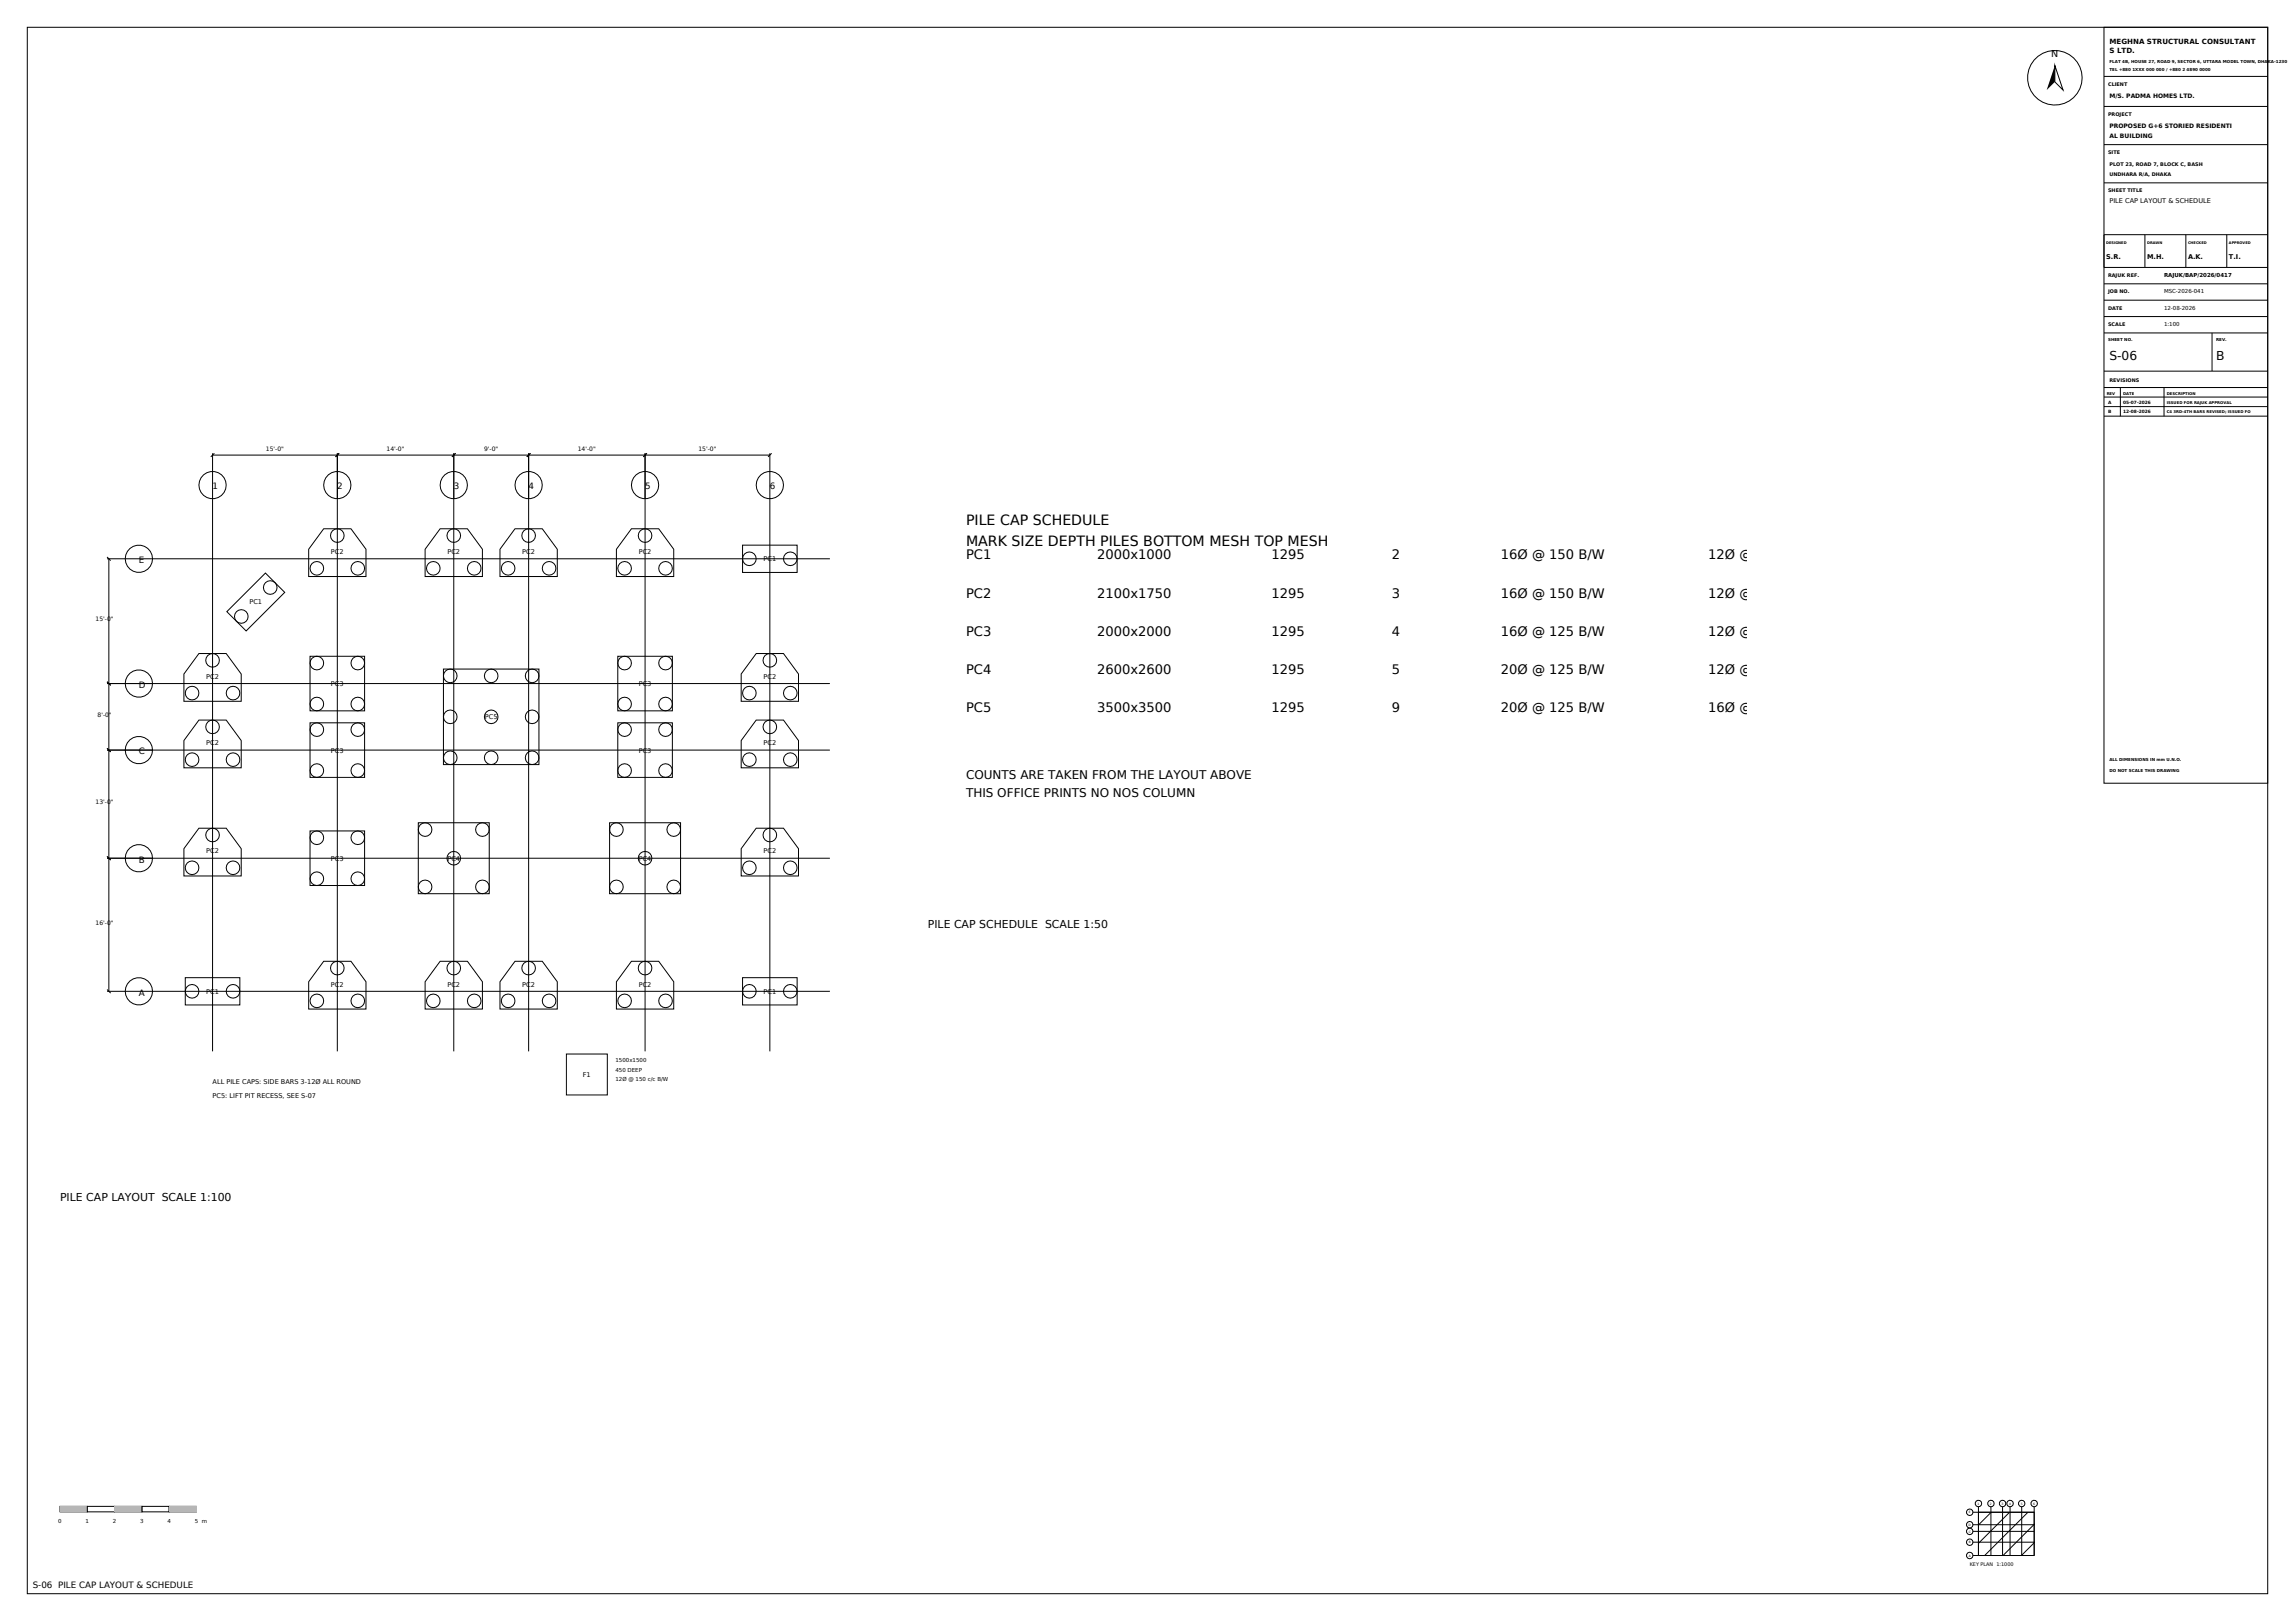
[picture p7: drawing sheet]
<svg xmlns="http://www.w3.org/2000/svg" width="841mm" height="594mm" viewBox="0 0 841 594" stroke-linecap="round" stroke-linejoin="round" font-family="sans-serif">
<defs><g id="words">
<g font-size="5.2">
<text x="354" y="192.2">PILE CAP SCHEDULE</text>
<text x="354" y="200">MARK SIZE DEPTH PILES BOTTOM MESH TOP MESH</text>
</g>
<g font-size="4.8">
<text x="354" y="205">PC1</text>
<text x="402" y="205">2000x1000</text>
<text x="466" y="205">1295</text>
<text x="510" y="205">2</text>
<text x="550" y="205">16Ø @ 150 B/W</text>
<text x="626" y="205">12Ø @ 200 B/W</text>
<text x="354" y="219">PC2</text>
<text x="402" y="219">2100x1750</text>
<text x="466" y="219">1295</text>
<text x="510" y="219">3</text>
<text x="550" y="219">16Ø @ 150 B/W</text>
<text x="626" y="219">12Ø @ 200 B/W</text>
<text x="354" y="233">PC3</text>
<text x="402" y="233">2000x2000</text>
<text x="466" y="233">1295</text>
<text x="510" y="233">4</text>
<text x="550" y="233">16Ø @ 125 B/W</text>
<text x="626" y="233">12Ø @ 200 B/W</text>
<text x="354" y="247">PC4</text>
<text x="402" y="247">2600x2600</text>
<text x="466" y="247">1295</text>
<text x="510" y="247">5</text>
<text x="550" y="247">20Ø @ 125 B/W</text>
<text x="626" y="247">12Ø @ 200 B/W</text>
<text x="354" y="261">PC5</text>
<text x="402" y="261">3500x3500</text>
<text x="466" y="261">1295</text>
<text x="510" y="261">9</text>
<text x="550" y="261">20Ø @ 125 B/W</text>
<text x="626" y="261">16Ø @ 150 B/W</text>
</g>
<g font-size="4.5">
<text x="773" y="132">S-06</text>
<text x="812.1" y="132">B</text>
</g>
<g font-size="4.4">
<text x="354" y="285.4">COUNTS ARE TAKEN FROM THE LAYOUT ABOVE</text>
<text x="354" y="292">THIS OFFICE PRINTS NO NOS COLUMN</text>
</g>
<g font-size="4">
<text x="340" y="340">PILE CAP SCHEDULE SCALE 1:50</text>
<text x="22" y="440">PILE CAP LAYOUT SCALE 1:100</text>
</g>
<text font-size="3.5" x="751.7" y="21">N</text>
<g font-size="3.2">
<text x="77.9" y="179.4">1</text>
<text x="123.6" y="179.4">2</text>
<text x="166.3" y="179.4">3</text>
<text x="193.7" y="179.4">4</text>
<text x="236.4" y="179.4">5</text>
<text x="282.1" y="179.4">6</text>
<text x="50.9" y="206.4">E</text>
<text x="50.9" y="252.1">D</text>
<text x="50.9" y="276.5">C</text>
<text x="50.9" y="316.1">B</text>
<text x="50.9" y="364.9">A</text>
<text x="12" y="582">S-06 PILE CAP LAYOUT &amp; SCHEDULE</text>
</g>
<g font-size="2.6">
<text x="773" y="16">MEGHNA STRUCTURAL CONSULTANT</text>
<text x="773" y="19.5">S LTD.</text>
</g>
<g font-size="2.4">
<text x="773" y="74.5">PILE CAP LAYOUT &amp; SCHEDULE</text>
<text x="771.8" y="95">S.R.</text>
<text x="786.8" y="95">M.H.</text>
<text x="801.8" y="95">A.K.</text>
<text x="816.8" y="95">T.I.</text>
<text x="121.3" y="203">PC2</text>
<text x="164" y="203">PC2</text>
<text x="191.4" y="203">PC2</text>
<text x="234.1" y="203">PC2</text>
<text x="279.8" y="205.7">PC1</text>
<text x="91.4" y="221.5">PC1</text>
<text x="75.6" y="248.7">PC2</text>
<text x="121.3" y="251.4">PC3</text>
<text x="234.1" y="251.4">PC3</text>
<text x="279.8" y="248.7">PC2</text>
<text x="177.7" y="263.6">PC5</text>
<text x="75.6" y="273.1">PC2</text>
<text x="121.3" y="275.8">PC3</text>
<text x="234.1" y="275.8">PC3</text>
<text x="279.8" y="273.1">PC2</text>
<text x="75.6" y="312.7">PC2</text>
<text x="121.3" y="315.4">PC3</text>
<text x="164" y="315.4">PC4</text>
<text x="234.1" y="315.4">PC4</text>
<text x="279.8" y="312.7">PC2</text>
<text x="75.6" y="364.2">PC1</text>
<text x="121.3" y="361.5">PC2</text>
<text x="164" y="361.5">PC2</text>
<text x="191.4" y="361.5">PC2</text>
<text x="234.1" y="361.5">PC2</text>
<text x="279.8" y="364.2">PC1</text>
<text x="213.6" y="394.7">F1</text>
<text x="77.9" y="397.3">ALL PILE CAPS: SIDE BARS 3-12Ø ALL ROUND</text>
<text x="77.9" y="402.3">PC5: LIFT PIT RECESS, SEE S-07</text>
</g>
<g font-size="2.2">
<text x="773" y="36">M/S. PADMA HOMES LTD.</text>
<text x="773" y="47">PROPOSED G+6 STORIED RESIDENTI</text>
<text x="773" y="50.5">AL BUILDING</text>
<text x="97.4" y="165.2">15'-0&quot;</text>
<text x="141.6" y="165.2">14'-0&quot;</text>
<text x="177.4" y="165.2">9'-0&quot;</text>
<text x="211.7" y="165.2">14'-0&quot;</text>
<text x="255.9" y="165.2">15'-0&quot;</text>
<text x="35" y="227.6">15'-0&quot;</text>
<text x="35.7" y="262.7">8'-0&quot;</text>
<text x="35" y="294.7">13'-0&quot;</text>
<text x="35" y="338.9">16'-0&quot;</text>
</g>
<g font-size="2">
<text x="793" y="101.5">RAJUK/BAP/2026/0417</text>
<text x="793" y="107.5">MSC-2026-041</text>
<text x="793" y="113.5">12-08-2026</text>
<text x="793" y="119.5">1:100</text>
<text x="225.6" y="389.2">1500x1500</text>
<text x="225.6" y="392.7">450 DEEP</text>
<text x="225.6" y="396.2">12Ø @ 150 c/c B/W</text>
<text x="21.4" y="558">0</text>
<text x="31.4" y="558">1</text>
<text x="41.4" y="558">2</text>
<text x="51.4" y="558">3</text>
<text x="61.4" y="558">4</text>
<text x="71.4" y="558">5 m</text>
</g>
<g font-size="1.8">
<text x="772.5" y="31.5">CLIENT</text>
<text x="772.5" y="42.5">PROJECT</text>
<text x="772.5" y="56.5">SITE</text>
<text x="773" y="61">PLOT 23, ROAD 7, BLOCK C, BASH</text>
<text x="773" y="64.5">UNDHARA R/A, DHAKA</text>
<text x="772.5" y="70.5">SHEET TITLE</text>
<text x="772.5" y="101.5">RAJUK REF.</text>
<text x="772.5" y="107.5">JOB NO.</text>
<text x="772.5" y="113.5">DATE</text>
<text x="772.5" y="119.5">SCALE</text>
<text x="773" y="140">REVISIONS</text>
<text x="721.8" y="574">KEY PLAN 1:1000</text>
</g>
<g font-size="1.6">
<text x="772.5" y="148">A</text>
<text x="778" y="148">05-07-2026</text>
<text x="772.5" y="151.5">B</text>
<text x="778" y="151.5">12-08-2026</text>
</g>
<g font-size="1.5">
<text x="773" y="23">FLAT 4B, HOUSE 27, ROAD 9, SECTOR 6, UTTARA MODEL TOWN, DHAKA-1230</text>
<text x="773" y="26">TEL +880 1XXX 000 000 / +880 2 4890 0000</text>
<text x="772.5" y="125">SHEET NO.</text>
<text x="812.1" y="125">REV.</text>
<text x="773" y="279">ALL DIMENSIONS IN mm U.N.O.</text>
<text x="773" y="283">DO NOT SCALE THIS DRAWING</text>
</g>
<g font-size="1.4">
<text x="772" y="144.6">REV</text>
<text x="778" y="144.6">DATE</text>
<text x="794" y="144.6">DESCRIPTION</text>
<text x="794" y="148">ISSUED FOR RAJUK APPROVAL</text>
<text x="794" y="151.5">C4 3RD-4TH BARS REVISED; ISSUED FO</text>
</g>
<g font-size="1.3">
<text x="771.8" y="89.5">DESIGNED</text>
<text x="786.8" y="89.5">DRAWN</text>
<text x="801.8" y="89.5">CHECKED</text>
<text x="816.8" y="89.5">APPROVED</text>
</g>
<g font-size="1.1">
<text x="724.6" y="551.4">1</text>
<text x="729.2" y="551.4">2</text>
<text x="733.5" y="551.4">3</text>
<text x="736.2" y="551.4">4</text>
<text x="740.5" y="551.4">5</text>
<text x="745.1" y="551.4">6</text>
<text x="721.5" y="554.6">E</text>
<text x="721.4" y="559.1">D</text>
<text x="721.4" y="561.6">C</text>
<text x="721.4" y="565.5">B</text>
<text x="721.4" y="570.4">A</text>
</g>
</g></defs>
<g fill="none" stroke="#000" stroke-width=".37">
<path d="M10 10h821v574h-821zM771 10h60v277h-60zM753 24l3 9-3-3zM771 28h60M771 39h60M771 53h60M771 67h60M786 86v12M801 86v12M816 86v12M831 86h-60v12h60M771 104h60"/>
<path d="M771 110h60M771 116h60M771 122h60M771 136h60M810.6 122v14M771 142h60M771 145.5h60M771 149h60M771 152.5h60M777 142v10.5M793 142v10.5M22 552h10v2h-10z"/>
<path d="M723 558.7h22.4M723 554.2h22.4M725 554.2h20.4v15.8h-20.4zM725 552.2v17.8M729.6 552.2v17.8M729.7 554.1l-4.8 4.8M733.8 552.2v17.8M736.5 554.1l-11.6 11.5M736.6 552.2v17.8M740.8 552.2v17.8M743.2 554.1l-16 16M745.4 552.2v17.8h-22.4"/>
<path d="M745.5 558.5l-11.5 11.6M723 565.1h22.4M723 561.2h22.4M745.5 565.3l-4.8 4.8"/>
<circle cx="753" cy="28.5" r="10"/>
<circle cx="721.8" cy="558.7" r="1.2"/>
<circle cx="721.8" cy="554.2" r="1.2"/>
<circle cx="725" cy="551" r="1.2"/>
<circle cx="729.6" cy="551" r="1.2"/>
<circle cx="733.8" cy="551" r="1.2"/>
<circle cx="736.6" cy="551" r="1.2"/>
<circle cx="740.8" cy="551" r="1.2"/>
<circle cx="745.4" cy="551" r="1.2"/>
<circle cx="721.8" cy="570" r="1.2"/>
<circle cx="721.8" cy="565.1" r="1.2"/>
<circle cx="721.8" cy="561.2" r="1.2"/>
</g>
<path d="M753 24v6l-3 3z" fill="#000"/>
<path d="M22 552h10v2h-10z" fill-rule="evenodd" fill="#b8b8b8"/>
<path d="M32 552h10v2h-10zM42 552h10v2h-10z" fill="none" stroke="#000" stroke-width=".37"/>
<path d="M42 552h10v2h-10z" fill-rule="evenodd" fill="#b8b8b8"/>
<path d="M52 552h10v2h-10zM62 552h10v2h-10z" fill="none" stroke="#000" stroke-width=".37"/>
<path d="M62 552h10v2h-10z" fill-rule="evenodd" fill="#b8b8b8"/>
<g fill="none" stroke="#000" stroke-width=".37">
<path d="M77.9 166.1v219.2M77.9 166.8h204.2M78.6 166.1l-1.4 1.3M123.6 166.1v219.2M124.3 166.1l-1.3 1.3M166.3 166.1v219.2M166.9 166.1l-1.3 1.3M193.7 166.1v219.2M194.4 166.1l-1.3 1.3M236.4 166.1v219.2M237 166.1l-1.3 1.3M282.1 166.1v219.2"/>
<path d="M282.8 166.1l-1.4 1.3M118.6 193.8h10l5.5 7.5v10h-21v-10zM161.3 193.8h10l5.5 7.5v10h-21v-10zM188.7 193.8h10l5.5 7.5v10h-21v-10zM231.4 193.8h10l5.5 7.5v10h-21v-10zM272.1 199.8h20v10h-20zM39.2 204.8h264.9M39.2 204.1l1.4 1.3M39.9 204.8v158.5M97.3 210l7 7.1-14.1 14.1-7.1-7.1zM72.9 239.5h10l5.5 7.5v10h-21v-10zM277.1 239.5h10l5.5 7.5v10h-21v-10z"/>
<path d="M39.2 250.5h264.9M39.2 249.8l1.4 1.3M113.6 240.5h20v20h-20zM162.5 245.2h35v35h-35zM226.4 240.5h20v20h-20zM39.2 274.9h264.9M39.2 274.2l1.4 1.3M72.9 263.9h10l5.5 7.5v10h-21v-10zM113.6 264.9h20v20h-20zM226.4 264.9h20v20h-20zM277.1 263.9h10l5.5 7.5v10h-21v-10zM39.2 314.5h264.9"/>
<path d="M39.2 313.8l1.4 1.4M72.9 303.5h10l5.5 7.5v10h-21v-10zM113.6 304.5h20v20h-20zM153.3 301.5h26v26h-26zM223.4 301.5h26v26h-26zM277.1 303.5h10l5.5 7.5v10h-21v-10zM67.9 358.3h20v10h-20zM118.6 352.3h10l5.5 7.5v10h-21v-10zM161.3 352.3h10l5.5 7.5v10h-21v-10zM188.7 352.3h10l5.5 7.5v10h-21v-10zM231.4 352.3h10l5.5 7.5v10h-21v-10zM272.1 358.3h20v10h-20z"/>
<path d="M39.2 363.3h264.9M39.2 362.6l1.4 1.3M207.6 386.2h15v15h-15z"/>
<circle cx="77.9" cy="177.8" r="5"/>
<circle cx="123.6" cy="177.8" r="5"/>
<circle cx="166.3" cy="177.8" r="5"/>
<circle cx="193.7" cy="177.8" r="5"/>
<circle cx="236.4" cy="177.8" r="5"/>
<circle cx="282.1" cy="177.8" r="5"/>
<circle cx="123.6" cy="196.3" r="2.5"/>
<circle cx="166.3" cy="196.3" r="2.5"/>
<circle cx="193.7" cy="196.3" r="2.5"/>
<circle cx="236.4" cy="196.3" r="2.5"/>
<circle cx="50.9" cy="204.8" r="5"/>
<circle cx="99" cy="215.3" r="2.5"/>
<circle cx="116.1" cy="208.3" r="2.5"/>
<circle cx="131.1" cy="208.3" r="2.5"/>
<circle cx="158.8" cy="208.3" r="2.5"/>
<circle cx="173.8" cy="208.3" r="2.5"/>
<circle cx="186.2" cy="208.3" r="2.5"/>
<circle cx="201.2" cy="208.3" r="2.5"/>
<circle cx="228.9" cy="208.3" r="2.5"/>
<circle cx="243.9" cy="208.3" r="2.5"/>
<circle cx="274.6" cy="204.8" r="2.5"/>
<circle cx="289.6" cy="204.8" r="2.5"/>
<circle cx="88.4" cy="225.9" r="2.5"/>
<circle cx="50.9" cy="250.5" r="5"/>
<circle cx="70.4" cy="254" r="2.5"/>
<circle cx="77.9" cy="242" r="2.5"/>
<circle cx="85.4" cy="254" r="2.5"/>
<circle cx="116.1" cy="243" r="2.5"/>
<circle cx="116.1" cy="258" r="2.5"/>
<circle cx="131.1" cy="243" r="2.5"/>
<circle cx="131.1" cy="258" r="2.5"/>
<circle cx="165" cy="247.7" r="2.5"/>
<circle cx="180" cy="247.7" r="2.5"/>
<circle cx="195" cy="247.7" r="2.5"/>
<circle cx="228.9" cy="243" r="2.5"/>
<circle cx="228.9" cy="258" r="2.5"/>
<circle cx="243.9" cy="243" r="2.5"/>
<circle cx="243.9" cy="258" r="2.5"/>
<circle cx="274.6" cy="254" r="2.5"/>
<circle cx="282.1" cy="242" r="2.5"/>
<circle cx="289.6" cy="254" r="2.5"/>
<circle cx="50.9" cy="274.9" r="5"/>
<circle cx="70.4" cy="278.4" r="2.5"/>
<circle cx="77.9" cy="266.4" r="2.5"/>
<circle cx="85.4" cy="278.4" r="2.5"/>
<circle cx="116.1" cy="267.4" r="2.5"/>
<circle cx="131.1" cy="267.4" r="2.5"/>
<circle cx="165" cy="277.7" r="2.5"/>
<circle cx="165" cy="262.7" r="2.5"/>
<circle cx="180" cy="262.7" r="2.5"/>
<circle cx="180" cy="277.7" r="2.5"/>
<circle cx="195" cy="262.7" r="2.5"/>
<circle cx="195" cy="277.7" r="2.5"/>
<circle cx="228.9" cy="267.4" r="2.5"/>
<circle cx="243.9" cy="267.4" r="2.5"/>
<circle cx="274.6" cy="278.4" r="2.5"/>
<circle cx="282.1" cy="266.4" r="2.5"/>
<circle cx="289.6" cy="278.4" r="2.5"/>
<circle cx="116.1" cy="282.4" r="2.5"/>
<circle cx="131.1" cy="282.4" r="2.5"/>
<circle cx="228.9" cy="282.4" r="2.5"/>
<circle cx="243.9" cy="282.4" r="2.5"/>
<circle cx="50.9" cy="314.5" r="5"/>
<circle cx="70.4" cy="318" r="2.5"/>
<circle cx="77.9" cy="306" r="2.5"/>
<circle cx="85.4" cy="318" r="2.5"/>
<circle cx="116.1" cy="307" r="2.5"/>
<circle cx="131.1" cy="307" r="2.5"/>
<circle cx="155.8" cy="304" r="2.5"/>
<circle cx="166.3" cy="314.5" r="2.5"/>
<circle cx="176.8" cy="304" r="2.5"/>
<circle cx="225.9" cy="304" r="2.5"/>
<circle cx="236.4" cy="314.5" r="2.5"/>
<circle cx="246.9" cy="304" r="2.5"/>
<circle cx="274.6" cy="318" r="2.5"/>
<circle cx="282.1" cy="306" r="2.5"/>
<circle cx="289.6" cy="318" r="2.5"/>
<circle cx="116.1" cy="322" r="2.5"/>
<circle cx="131.1" cy="322" r="2.5"/>
<circle cx="155.8" cy="325" r="2.5"/>
<circle cx="176.8" cy="325" r="2.5"/>
<circle cx="225.9" cy="325" r="2.5"/>
<circle cx="246.9" cy="325" r="2.5"/>
<circle cx="123.6" cy="354.8" r="2.5"/>
<circle cx="166.3" cy="354.8" r="2.5"/>
<circle cx="193.7" cy="354.8" r="2.5"/>
<circle cx="236.4" cy="354.8" r="2.5"/>
<circle cx="50.9" cy="363.3" r="5"/>
<circle cx="70.4" cy="363.3" r="2.5"/>
<circle cx="85.4" cy="363.3" r="2.5"/>
<circle cx="116.1" cy="366.8" r="2.5"/>
<circle cx="131.1" cy="366.8" r="2.5"/>
<circle cx="158.8" cy="366.8" r="2.5"/>
<circle cx="173.8" cy="366.8" r="2.5"/>
<circle cx="186.2" cy="366.8" r="2.5"/>
<circle cx="201.2" cy="366.8" r="2.5"/>
<circle cx="228.9" cy="366.8" r="2.5"/>
<circle cx="243.9" cy="366.8" r="2.5"/>
<circle cx="274.6" cy="363.3" r="2.5"/>
<circle cx="289.6" cy="363.3" r="2.5"/>
</g>
<use href="#words"/>
</svg>
